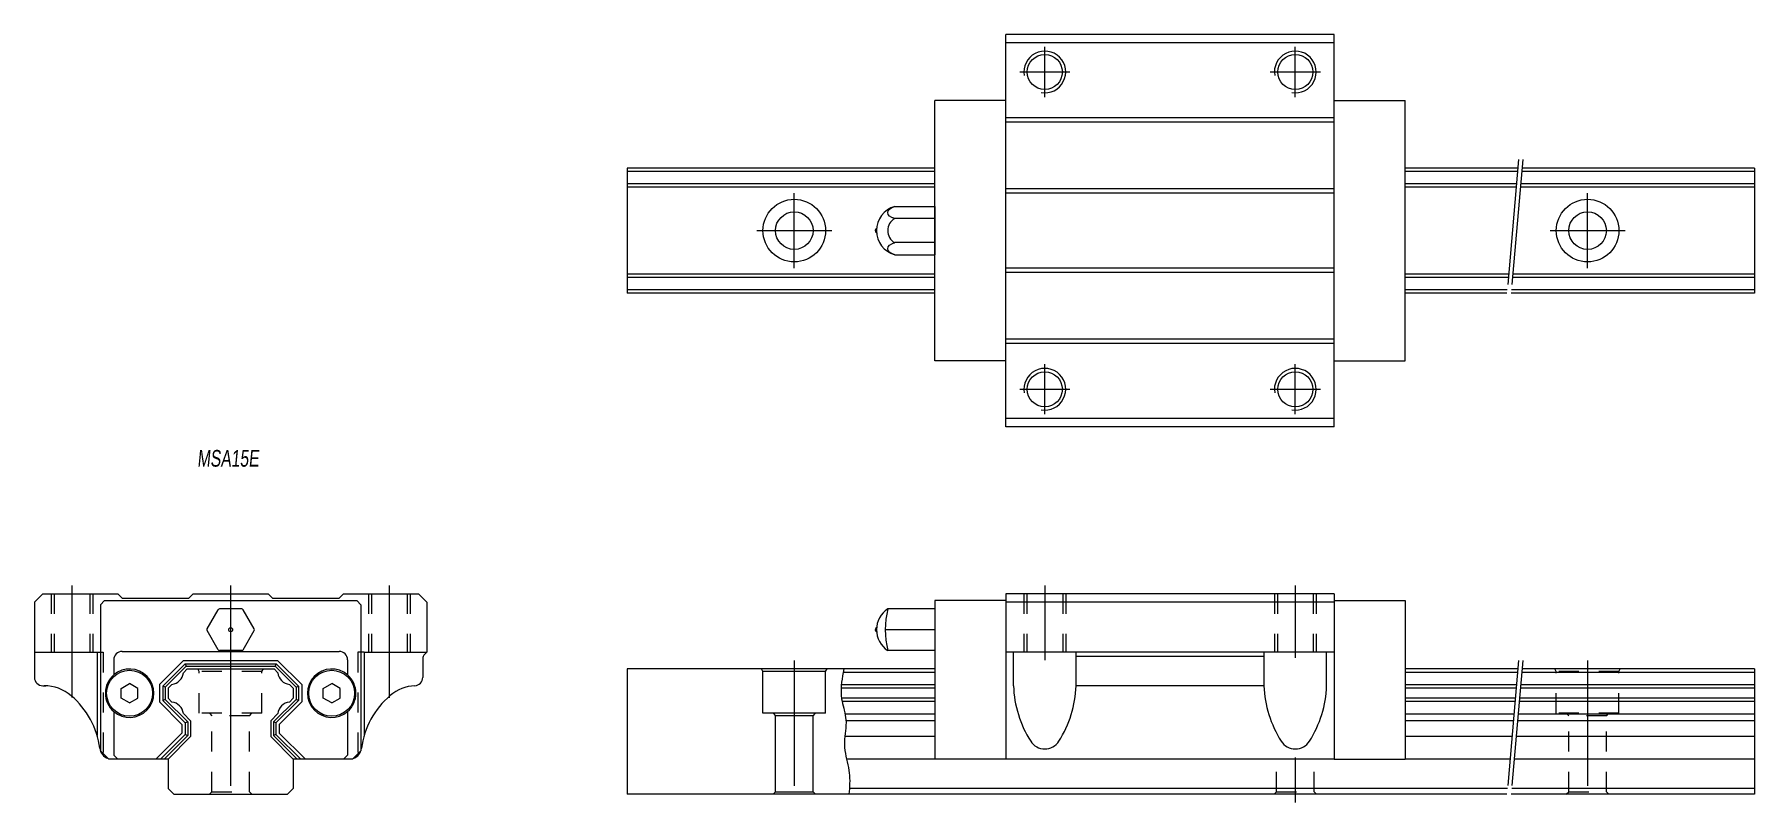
# Model space of a CAD drawing. Header units: inches. Extents: x -24 to 183, y -1 to 91.
import ezdxf

# ---------------------------------------------------------------- set-up
doc = ezdxf.new("R2010")
doc.units = ezdxf.units.IN
for name, pattern in [('CENTER', [22.8, 15, -3, 1.8, -3]), ('DASHED', [4.8, 2.4, -2.4]), ('PHANTOM', [27.6, 15, -3, 1.8, -3, 1.8, -3])]:
    doc.linetypes.add(name, pattern=pattern)
doc.layers.add('Unnamed [1]', color=7, linetype='Continuous', lineweight=0)
doc.styles.add('CK_TEXT_STYLE_0002', font='', dxfattribs={"width": 0.7, "oblique": 5.618598, "height": 2})
doc.styles.get('CK_TEXT_STYLE_0002').set_extended_font_data('TXT')

msp = doc.modelspace()

# ---------------------------------------------------------------- linework, layer by layer
at = {"layer": 'Unnamed [1]', "color": 4, "linetype": 'Continuous', "lineweight": 0}
for p, q in [((132.15, 91), (92.85, 91)), ((92.85, 44), (92.85, 91)), ((132.15, 44), (132.15, 91)), ((132.15, 90), (92.85, 90)), ((84.35, 51.9), (84.35, 83.1)), ((92.85, 83.1), (84.35, 83.1)), ((132.15, 83.1), (140.65, 83.1)), ((140.65, 51.9), (140.65, 83.1)), ((132.15, 81), (92.85, 81)), ((132.15, 80.5), (92.85, 80.5)), ((47.5, 75), (47.5, 60)), ((84.35, 75), (47.5, 75)), ((84.35, 74.6), (47.5, 74.6)), ((154.15, 75), (140.65, 75)), ((154.12, 74.6), (140.65, 74.6)), ((182.5, 74.6), (154.62, 74.6)), ((182.5, 75), (154.66, 75)), ((182.5, 75), (182.5, 60)), ((84.35, 73.1), (47.5, 73.1)), ((84.35, 72.7), (47.5, 72.7)), ((132.15, 72.5), (92.85, 72.5)), ((153.99, 73.1), (140.65, 73.1)), ((153.95, 72.7), (140.65, 72.7)), ((182.5, 72.7), (154.46, 72.7)), ((182.5, 73.1), (154.49, 73.1)), ((79.53, 70.39), (84.35, 70.39)), ((84.35, 70.39), (84.35, 64.61)), ((132.15, 72), (92.85, 72)), ((84.35, 68.94, 2.5), (79.53, 68.94, 2.5)), ((84.35, 66.06, 2.5), (79.53, 66.06, 2.5)), ((79.53, 64.61), (84.35, 64.61)), ((84.35, 62.3), (47.5, 62.3)), ((84.35, 61.9), (47.5, 61.9)), ((132.15, 63), (92.85, 63)), ((132.15, 62.5), (92.85, 62.5)), ((153.04, 62.3), (140.65, 62.3)), ((153.01, 61.9), (140.65, 61.9)), ((182.5, 61.9), (153.51, 61.9)), ((182.5, 62.3), (153.55, 62.3)), ((84.35, 60.4), (47.5, 60.4)), ((84.35, 60), (47.5, 60)), ((152.88, 60.4), (140.65, 60.4)), ((152.84, 60), (140.65, 60)), ((182.5, 60), (153.35, 60)), ((182.5, 60.4), (153.38, 60.4)), ((132.15, 54.5), (92.85, 54.5)), ((132.15, 54), (92.85, 54)), ((92.85, 51.9), (84.35, 51.9)), ((132.15, 51.9), (140.65, 51.9)), ((132.15, 45), (92.85, 45)), ((132.15, 44), (92.85, 44)), ((-23.5, 23), (-22.5, 24)), ((-23.5, 23), (-23.5, 14)), ((-22.5, 24), (-13.5, 24)), ((-15.6, 22.7), (-15.1, 23.2)), ((-15.6, 22.7), (-15.6, 5.2)), ((-15.1, 23.2), (15.1, 23.2)), ((-13, 23.5), (-13.5, 24)), ((-13, 23.5), (-5, 23.5)), ((-5, 23.5), (-4.5, 24)), ((-4.5, 24), (4.5, 24)), ((5, 23.5), (4.5, 24)), ((5, 23.5), (13, 23.5)), ((13, 23.5), (13.5, 24)), ((13.5, 24), (22.5, 24)), ((15.1, 23.2), (15.6, 22.7)), ((15.6, 22.7), (15.6, 5.2)), ((22.5, 24), (23.5, 23)), ((23.5, 23), (23.5, 17)), ((84.35, 23.2), (84.35, 4.2)), ((92.85, 23.2), (84.35, 23.2)), ((132.15, 24), (92.85, 24)), ((92.85, 24), (92.85, 4.2)), ((132.15, 23), (92.85, 23)), ((132.15, 24), (132.15, 4.2)), ((132.15, 23.2), (140.65, 23.2)), ((140.65, 23.2), (140.65, 4.2)), ((-2.83, 19.8), (-1.5, 22.1)), ((1.33, 22.2), (-1.33, 22.2)), ((2.83, 19.8), (1.5, 22.1)), ((84.35, 22.2), (78.69, 22.2)), ((84.35, 22.2), (84.35, 17.2)), ((-1.5, 17.3), (-2.83, 19.6)), ((1.5, 17.3), (2.83, 19.6)), ((84.35, 19.7), (78.4, 19.7)), ((-23.5, 17), (-16, 17)), ((-16, 17), (-16, 7.02)), ((-13, 17.1), (13, 17.1)), ((1.33, 17.2), (-1.33, 17.2)), ((16, 17), (23.5, 17)), ((16, 17), (16, 7.02)), ((23.5, 17), (23.15, 16.65)), ((84.35, 17.2), (78.69, 17.2)), ((132.15, 17), (92.85, 17)), ((93.75, 13), (93.75, 17)), ((101.25, 13), (101.25, 17)), ((123.75, 16.5), (101.25, 16.5)), ((123.75, 13), (123.75, 17)), ((131.25, 13), (131.25, 17)), ((-14, 16.1), (-14, 14.29)), ((-8.53, 13.13), (-5.63, 16.03)), ((-8.13, 12.96), (-5.46, 15.63)), ((-7.83, 12.84), (-5.34, 15.33)), ((-5.66, 14.54), (-5.2, 15)), ((-5.63, 16.03), (5.63, 16.03)), ((-5.46, 15.63), (-5.34, 15.33)), ((-5.46, 15.63), (5.46, 15.63)), ((-5.34, 15.33), (5.34, 15.33)), ((-5.2, 15), (5.2, 15)), ((5.66, 14.54), (5.2, 15)), ((5.46, 15.63), (5.34, 15.33)), ((7.83, 12.84), (5.34, 15.33)), ((8.13, 12.96), (5.46, 15.63)), ((8.53, 13.13), (5.63, 16.03)), ((14, 16.1), (14, 14.29)), ((23, 16.29), (23, 14)), ((47.5, 15), (47.5, 0)), ((84.35, 15), (47.5, 15)), ((63.75, 14.7), (63.58, 15)), ((71.25, 14.7), (63.75, 14.7)), ((63.75, 9.7), (63.75, 14.7)), ((71.25, 14.7), (71.42, 15)), ((71.25, 9.7), (71.25, 14.7)), ((84.35, 14.6), (73.36, 14.6)), ((154.15, 15), (140.65, 15)), ((154.12, 14.6), (140.65, 14.6)), ((182.5, 14.6), (154.62, 14.6)), ((182.5, 15), (154.66, 15)), ((182.5, 15), (182.5, 0)), ((-22.5, 13), (-22.14, 13)), ((-13.1, 12.68), (-12.1, 13.25)), ((-13.1, 11.52), (-13.1, 12.68)), ((-11.1, 12.68), (-12.1, 13.25)), ((-11.1, 11.52), (-11.1, 12.68)), ((-8.53, 13.13), (-8.53, 11.07)), ((-7.83, 12.84), (-8.13, 12.96)), ((-8.13, 12.96), (-8.13, 11.24)), ((-7.83, 12.84), (-7.83, 11.36)), ((-7.5, 12.7), (-7.04, 13.16)), ((-7.5, 12.7), (-7.5, 11.5)), ((7.5, 12.7), (7.04, 13.16)), ((7.5, 12.7), (7.5, 11.5)), ((7.83, 12.84), (8.13, 12.96)), ((7.83, 12.84), (7.83, 11.36)), ((8.13, 12.96), (8.13, 11.24)), ((8.53, 13.13), (8.53, 11.07)), ((11.1, 12.68), (12.1, 13.25)), ((11.1, 11.52), (11.1, 12.68)), ((13.1, 12.68), (12.1, 13.25)), ((13.1, 11.52), (13.1, 12.68)), ((84.35, 12.7), (73.11, 12.7)), ((84.35, 13.1), (73.14, 13.1)), ((123.75, 13), (101.25, 13)), ((153.99, 13.1), (140.65, 13.1)), ((153.95, 12.7), (140.65, 12.7)), ((182.5, 12.7), (154.46, 12.7)), ((182.5, 13.1), (154.49, 13.1)), ((-12.1, 10.95), (-13.1, 11.52)), ((-12.1, 10.95), (-11.1, 11.52)), ((-8.53, 11.07), (-5.83, 8.37)), ((-7.83, 11.36), (-8.13, 11.24)), ((-8.13, 11.24), (-5.43, 8.54)), ((-7.83, 11.36), (-5.13, 8.66)), ((-7.5, 11.5), (-7.04, 11.04)), ((7.83, 11.36), (5.13, 8.66)), ((8.13, 11.24), (5.43, 8.54)), ((8.53, 11.07), (5.83, 8.37)), ((7.5, 11.5), (7.04, 11.04)), ((8.13, 11.24), (7.83, 11.36)), ((12.1, 10.95), (11.1, 11.52)), ((12.1, 10.95), (13.1, 11.52)), ((84.35, 11.5), (73.16, 11.5)), ((84.35, 11.1), (73.23, 11.1)), ((153.85, 11.5), (140.65, 11.5)), ((153.81, 11.1), (140.65, 11.1)), ((182.5, 11.1), (154.32, 11.1)), ((182.5, 11.5), (154.35, 11.5)), ((-14, 9.91), (-14, 4.7)), ((-5.83, 8.37), (-5.83, 7.33)), ((-5.66, 9.66), (-4.8, 8.8)), ((-5.13, 8.66), (-5.43, 8.54)), ((-5.43, 8.54), (-5.43, 7.16)), ((-5.13, 8.66), (-5.13, 7.04)), ((-4.8, 8.8), (-4.8, 6.9)), ((5.66, 9.66), (4.8, 8.8)), ((4.8, 8.8), (4.8, 6.9)), ((5.43, 8.54), (5.13, 8.66)), ((5.13, 8.66), (5.13, 7.04)), ((5.43, 8.54), (5.43, 7.16)), ((5.83, 8.37), (5.83, 7.33)), ((14, 9.91), (14, 4.7)), ((71.25, 9.7), (63.75, 9.7)), ((64.95, 9.7), (65.25, 9.4)), ((69.75, 9.4), (65.25, 9.4)), ((65.25, 0.3), (65.25, 9.4)), ((69.75, 9.4), (70.05, 9.7)), ((69.75, 0.3), (69.75, 9.4)), ((84.35, 9.6), (73.59, 9.6)), ((84.35, 8.8), (73.69, 8.8)), ((153.68, 9.6), (140.65, 9.6)), ((153.61, 8.8), (140.65, 8.8)), ((182.5, 8.8), (154.12, 8.8)), ((182.5, 9.6), (154.19, 9.6)), ((-8.96, 4.2), (-5.83, 7.33)), ((-8.39, 4.2), (-5.43, 7.16)), ((-7.97, 4.2), (-5.13, 7.04)), ((-7.5, 4.2), (-4.8, 6.9)), ((-5.43, 7.16), (-5.13, 7.04)), ((7.5, 4.2), (4.8, 6.9)), ((5.43, 7.16), (5.13, 7.04)), ((7.97, 4.2), (5.13, 7.04)), ((8.39, 4.2), (5.43, 7.16)), ((8.96, 4.2), (5.83, 7.33)), ((84.35, 6.9), (73.55, 6.9)), ((153.45, 6.9), (140.65, 6.9)), ((182.5, 6.9), (153.95, 6.9)), ((-15.6, 5.2), (-14.6, 4.2)), ((-7.5, 4.2), (-14.6, 4.2)), ((-14, 4.7), (-13.5, 4.2)), ((-7.5, 4.2), (-7.5, 0.7)), ((14.6, 4.2), (7.5, 4.2)), ((7.5, 4.2), (7.5, 0.7)), ((13.5, 4.2), (14, 4.7)), ((14.6, 4.2), (15.6, 5.2)), ((84.35, 4.2), (73.78, 4.2)), ((92.85, 4.2), (84.35, 4.2)), ((132.15, 4.2), (92.85, 4.2)), ((132.15, 4.2), (140.65, 4.2)), ((153.21, 4.2), (140.65, 4.2)), ((182.5, 4.2), (153.71, 4.2)), ((-7.5, 0.7), (-6.8, 0)), ((-6.8, 0), (6.8, 0)), ((7.5, 0.7), (6.8, 0)), ((152.84, 0), (47.5, 0)), ((64.95, 0), (65.25, 0.3)), ((65.25, 0.3), (69.75, 0.3)), ((70.05, 0), (69.75, 0.3)), ((152.9, 0.7), (74.1, 0.7)), ((182.5, 0), (153.35, 0)), ((182.5, 0.7), (153.41, 0.7))]:
    msp.add_line(p, q, dxfattribs=at)
at = {"layer": 'Unnamed [1]', "color": 253, "linetype": 'CENTER', "lineweight": 0}
for p, q in [((97.5, 83.5), (97.5, 89.5)), ((127.5, 83.5), (127.5, 89.5)), ((94.5, 86.5), (100.5, 86.5)), ((124.5, 86.5), (130.5, 86.5)), ((67.5, 63), (67.5, 72)), ((162.5, 63), (162.5, 72)), ((63, 67.5), (72, 67.5)), ((158, 67.5), (167, 67.5)), ((97.5, 45.5), (97.5, 51.5)), ((127.5, 45.5), (127.5, 51.5)), ((94.5, 48.5), (100.5, 48.5)), ((124.5, 48.5), (130.5, 48.5)), ((-19, 25), (-19, 11.6)), ((0, 25), (0, 15.81)), ((19, 25), (19, 11.53)), ((97.5, 25), (97.5, 16.05)), ((127.5, 25), (127.5, 16.33)), ((0, 16), (0, -1)), ((67.5, 16), (67.5, -1)), ((162.5, 16), (162.5, -1)), ((127.5, 4.4), (127.5, -1))]:
    msp.add_line(p, q, dxfattribs=at)
at = {"layer": 'Unnamed [1]', "color": 253, "linetype": 'PHANTOM', "lineweight": 0}
for p, q in [((154.24, 76), (152.75, 59)), ((154.75, 76), (153.26, 59)), ((154.24, 16), (152.75, -1)), ((154.75, 16), (153.26, -1))]:
    msp.add_line(p, q, dxfattribs=at)
at = {"layer": 'Unnamed [1]', "color": 253, "linetype": 'DASHED', "lineweight": 0}
for p, q in [((-21.5, 24), (-21.5, 17)), ((-21.15, 24), (-21.15, 17)), ((-16.85, 24), (-16.85, 17)), ((-16.5, 24), (-16.5, 17)), ((16.5, 24), (16.5, 17)), ((16.85, 24), (16.85, 17)), ((21.15, 24), (21.15, 17)), ((21.5, 24), (21.5, 17)), ((95, 24), (95, 17)), ((95.35, 24), (95.35, 17)), ((99.65, 24), (99.65, 17)), ((100, 24), (100, 17)), ((125, 24), (125, 17)), ((125.35, 24), (125.35, 17)), ((129.65, 24), (129.65, 17)), ((130, 24), (130, 17)), ((-16, 17), (-15.25, 17)), ((-15.25, 17), (-15.25, 4.64)), ((16, 17), (15.25, 17)), ((15.25, 17), (15.25, 4.64)), ((-3.75, 14.7), (-3.92, 15)), ((3.75, 14.7), (-3.75, 14.7)), ((-3.75, 9.7), (-3.75, 14.7)), ((3.75, 14.7), (3.92, 15)), ((3.75, 9.7), (3.75, 14.7)), ((158.75, 14.7), (158.58, 15)), ((166.25, 14.7), (158.75, 14.7)), ((158.75, 9.7), (158.75, 14.7)), ((166.25, 14.7), (166.42, 15)), ((166.25, 9.7), (166.25, 14.7)), ((3.75, 9.7), (-3.75, 9.7)), ((-2.55, 9.7), (-2.25, 9.4)), ((2.25, 9.4), (-2.25, 9.4)), ((-2.25, 0.3), (-2.25, 9.4)), ((2.25, 9.4), (2.55, 9.7)), ((2.25, 0.3), (2.25, 9.4)), ((166.25, 9.7), (158.75, 9.7)), ((159.95, 9.7), (160.25, 9.4)), ((164.75, 9.4), (160.25, 9.4)), ((160.25, 0.3), (160.25, 9.4)), ((164.75, 9.4), (165.05, 9.7)), ((164.75, 0.3), (164.75, 9.4)), ((125.25, 0.3), (125.25, 4.2)), ((129.75, 0.3), (129.75, 4.2)), ((-2.55, 0), (-2.25, 0.3)), ((-2.25, 0.3), (2.25, 0.3)), ((2.55, 0), (2.25, 0.3)), ((124.95, 0), (125.25, 0.3)), ((125.25, 0.3), (129.75, 0.3)), ((130.05, 0), (129.75, 0.3)), ((159.95, 0), (160.25, 0.3)), ((160.25, 0.3), (164.75, 0.3)), ((165.05, 0), (164.75, 0.3))]:
    msp.add_line(p, q, dxfattribs=at)
at = {"layer": 'Unnamed [1]', "color": 4, "linetype": 'Continuous', "lineweight": 0}
msp.add_lwpolyline([(73.43, 15), (73.36, 14.6), (73.29, 14.2), (73.22, 13.8), (73.17, 13.41), (73.13, 13.01), (73.11, 12.61), (73.11, 12.22), (73.13, 11.83), (73.17, 11.44), (73.22, 11.16), (73.28, 10.88), (73.35, 10.6), (73.42, 10.32), (73.49, 10.05), (73.55, 9.77), (73.61, 9.49), (73.65, 9.21), (73.68, 8.93), (73.7, 8.6), (73.69, 8.27), (73.66, 7.93), (73.63, 7.6), (73.59, 7.26), (73.55, 6.93), (73.52, 6.59), (73.5, 6.26), (73.5, 5.92), (73.52, 5.58), (73.56, 5.24), (73.62, 4.9), (73.69, 4.56), (73.77, 4.22), (73.85, 3.88), (73.93, 3.54), (74, 3.2), (74.05, 2.86), (74.09, 2.55), (74.12, 2.23), (74.13, 1.92), (74.14, 1.6), (74.13, 1.28), (74.12, 0.96), (74.1, 0.64), (74.08, 0.32), (74.05, 0)], dxfattribs=at)
for centre, radius in [((97.5, 86.5), 2.1), ((127.5, 86.5), 2.1), ((67.5, 67.5), 3.75), ((162.5, 67.5), 3.75), ((67.5, 67.5), 2.25), ((162.5, 67.5), 2.25), ((97.5, 48.5), 2.1), ((127.5, 48.5), 2.1), ((0, 19.7), 0.233), ((-12.1, 12.1), 2.75), ((12.1, 12.1), 2.75)]:
    msp.add_circle(centre, radius, dxfattribs=at)
at = {"layer": 'Unnamed [1]', "color": 253, "linetype": 'Continuous', "lineweight": 0}
for centre in [(97.5, 86.5), (127.5, 86.5), (97.5, 48.5), (127.5, 48.5)]:
    msp.add_arc(centre, 2.5, 260, 190, dxfattribs=at)
at = {"layer": 'Unnamed [1]', "color": 4, "linetype": 'Continuous', "lineweight": 0}
for centre, radius, start, end in [((80.35, 67.5), 3, 105.7932, 179.987), ((80.35, 67.5, 2.5), 1.66, 119.4962, 240.5038), ((77.45, 67.5), 0.25, 111.3333, 248.6667), ((80.35, 67.5), 3, 179.987, 254.2068), ((-1.33, 22), 0.2, 90, 150), ((1.33, 22), 0.2, 30, 90), ((80.35, 19.7), 3, 123.5339, 179.987), ((89.25, 19.7), 10.85, 166.6495, 193.3036), ((-2.66, 19.7), 0.2, 150, 210), ((2.66, 19.7), 0.2, 330, 30), ((77.45, 19.7), 0.25, 111.3333, 248.6667), ((80.35, 19.7), 3, 179.987, 236.4193), ((-13, 16.1), 1, 90, 180), ((-1.33, 17.4), 0.2, 210, 270), ((1.33, 17.4), 0.2, 270, 330), ((13, 16.1), 1, 0, 90), ((23.5, 16.29), 0.5, 135, 180), ((-12.1, 12.1), 2.9, 229.0673, 130.9327), ((-7.24, 14.74), 1.6, 277.278, 352.722), ((7.24, 14.74), 1.6, 187.278, 262.722), ((12.1, 12.1), 2.9, 49.0673, 310.9327), ((-22.5, 14), 1, 180, 270), ((-22.34, 8), 5, 49.4599, 90), ((-12.1, 12.1), 2.9, 130.9327, 229.0673), ((12.1, 12.1), 2.9, 310.9327, 49.0673), ((22.36, 8.01), 5, 93.4054, 130.353), ((22, 14), 1, 273.4054, 0), ((107.08, 13.48), 13.34, 182.0639, 212.3438), ((87.92, 13.48), 13.34, 327.6562, 357.9361), ((137.08, 13.48), 13.34, 182.0639, 212.3438), ((117.92, 13.48), 13.34, 327.6562, 357.9361), ((-25.59, 4.2), 10, 7.4947, 49.4599), ((-7.24, 9.46), 1.6, 7.278, 82.722), ((7.24, 9.46), 1.6, 97.278, 172.722), ((25.59, 4.2), 10, 130.353, 172.5053), ((97.5, 7.42), 2, 212.3438, 327.6562), ((127.5, 7.42), 2, 212.3438, 327.6562), ((-14.19, 5.7), 1.5, 187.4947, 250.9174), ((14.19, 5.7), 1.5, 289.0826, 352.5053)]:
    msp.add_arc(centre, radius, start, end, dxfattribs=at)
at = {"layer": 'Unnamed [1]', "color": 4, "linetype": 'Continuous', "lineweight": 0, "extrusion": (0, -0.866025, -0.5)}
msp.add_arc((80.35, -33.75, -60.96), 1.66, 119.4962, 240.5038, dxfattribs=at)
at = {"layer": 'Unnamed [1]', "color": 4, "linetype": 'Continuous', "lineweight": 0, "extrusion": (0, 0.866025, -0.5)}
msp.add_arc((-80.35, 33.75, 55.96), 1.66, 299.4962, 60.5038, dxfattribs=at)

# ---------------------------------------------------------------- texts
at = {"layer": 'Unnamed [1]', "color": 4, "lineweight": 0, "insert": (-4.01, 41.23), "char_height": 2, "attachment_point": 1, "line_spacing_factor": 1.2, "style": 'CK_TEXT_STYLE_0002'}
msp.add_mtext('MSA15E', dxfattribs=at)

doc.saveas('drawing.dxf')
